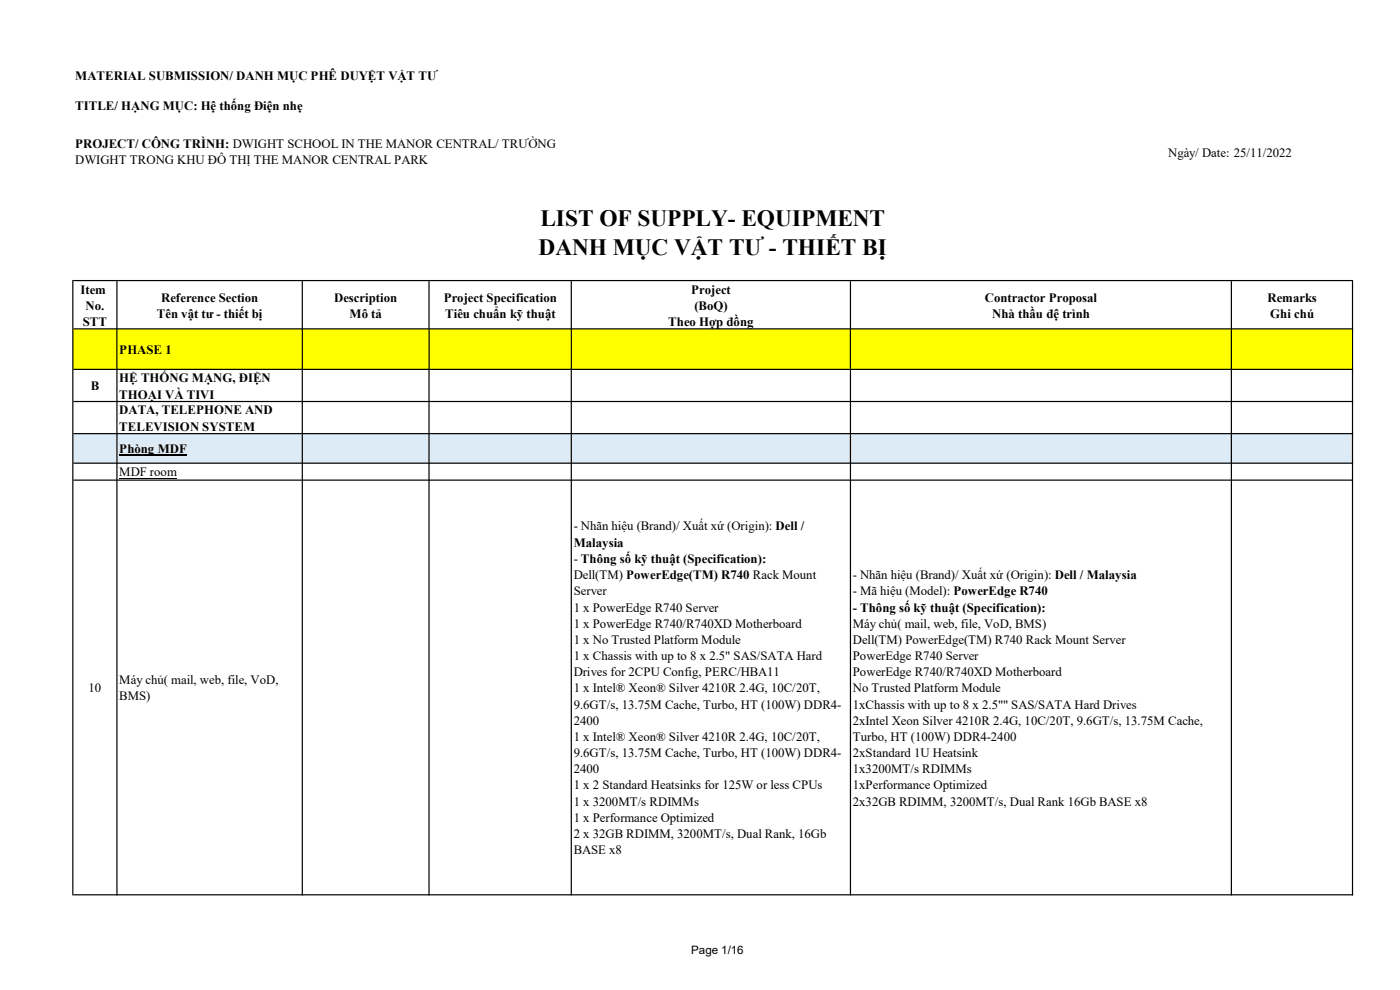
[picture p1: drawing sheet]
<svg xmlns="http://www.w3.org/2000/svg" width="297mm" height="210mm" viewBox="0 0 297 210" stroke-linecap="round" stroke-linejoin="round" font-family="sans-serif">
<defs><g id="words">
<g font-size="5">
<text x="114.6" y="48">LIST OF SUPPLY- EQUIPMENT</text>
<text x="114.3" y="54.1">DANH MỤC VẬT TƯ - THIẾT BỊ</text>
</g>
<g font-size="2.7">
<text x="16" y="17.1">MATERIAL SUBMISSION/ DANH MỤC PHÊ DUYỆT VẬT TƯ</text>
<text x="16" y="23.3">TITLE/ HẠNG MỤC: Hệ thống Điện nhẹ</text>
<text x="16" y="31.5">PROJECT/ CÔNG TRÌNH: DWIGHT SCHOOL IN THE MANOR CENTRAL/ TRƯỜNG</text>
<text x="16" y="34.9">DWIGHT TRONG KHU ĐÔ THỊ THE MANOR CENTRAL PARK</text>
<text x="247.8" y="33.3">Ngày/ Date: 25/11/2022</text>
<text x="17.1" y="62.3">Item</text>
<text x="18.2" y="65.7">No.</text>
<text x="34.2" y="64">Reference Section</text>
<text x="70.9" y="64">Description</text>
<text x="94.1" y="64">Project Specification</text>
<text x="146.6" y="62.3">Project</text>
<text x="147.3" y="65.7">(BoQ)</text>
<text x="209" y="64">Contractor Proposal</text>
<text x="268.9" y="64">Remarks</text>
<text x="17.6" y="69.1">STT</text>
<text x="33.3" y="67.4">Tên vật tư - thiết bị</text>
<text x="74.2" y="67.4">Mô tả</text>
<text x="94.4" y="67.4">Tiêu chuẩn kỹ thuật</text>
<text x="141.8" y="69.1">Theo Hợp đồng</text>
<text x="210.5" y="67.4">Nhà thầu đệ trình</text>
<text x="269.5" y="67.4">Ghi chú</text>
<text x="25.3" y="75.1">PHASE 1</text>
<text x="19.3" y="82.8">B</text>
<text x="25.3" y="81.1">HỆ THỐNG MẠNG, ĐIỆN</text>
<text x="25.3" y="84.5">THOẠI VÀ TIVI</text>
<text x="25.3" y="87.9">DATA, TELEPHONE AND</text>
<text x="25.3" y="91.4">TELEVISION SYSTEM</text>
<text x="25.3" y="96.1">Phòng MDF</text>
<text x="25.3" y="101">MDF room</text>
<text x="121.7" y="112.5">- Nhãn hiệu (Brand)/ Xuất xứ (Origin): Dell /</text>
<text x="121.7" y="116">Malaysia</text>
<text x="121.7" y="119.4">- Thông số kỹ thuật (Specification):</text>
<text x="121.7" y="122.9">Dell(TM) PowerEdge(TM) R740 Rack Mount</text>
<text x="180.9" y="122.8">- Nhãn hiệu (Brand)/ Xuất xứ (Origin): Dell / Malaysia</text>
<text x="121.7" y="126.3">Server</text>
<text x="121.7" y="129.8">1 x PowerEdge R740 Server</text>
<text x="180.9" y="126.3">- Mã hiệu (Model): PowerEdge R740</text>
<text x="180.9" y="129.8">- Thông số kỹ thuật (Specification):</text>
<text x="121.7" y="133.2">1 x PowerEdge R740/R740XD Motherboard</text>
<text x="121.7" y="136.6">1 x No Trusted Platform Module</text>
<text x="180.9" y="133.2">Máy chủ( mail, web, file, VoD, BMS)</text>
<text x="180.9" y="136.6">Dell(TM) PowerEdge(TM) R740 Rack Mount Server</text>
<text x="121.7" y="140">1 x Chassis with up to 8 x 2.5&quot; SAS/SATA Hard</text>
<text x="121.7" y="143.5">Drives for 2CPU Config, PERC/HBA11</text>
<text x="180.9" y="140">PowerEdge R740 Server</text>
<text x="180.9" y="143.5">PowerEdge R740/R740XD Motherboard</text>
<text x="18.8" y="146.8">10</text>
<text x="25.3" y="145.1">Máy chủ( mail, web, file, VoD,</text>
<text x="25.3" y="148.5">BMS)</text>
<text x="121.7" y="146.9">1 x Intel® Xeon® Silver 4210R 2.4G, 10C/20T,</text>
<text x="180.9" y="146.9">No Trusted Platform Module</text>
<text x="121.7" y="150.3">9.6GT/s, 13.75M Cache, Turbo, HT (100W) DDR4-</text>
<text x="121.7" y="153.8">2400</text>
<text x="180.9" y="150.3">1xChassis with up to 8 x 2.5&quot;&quot; SAS/SATA Hard Drives</text>
<text x="180.9" y="153.8">2xIntel Xeon Silver 4210R 2.4G, 10C/20T, 9.6GT/s, 13.75M Cache,</text>
<text x="121.7" y="157.2">1 x Intel® Xeon® Silver 4210R 2.4G, 10C/20T,</text>
<text x="121.7" y="160.6">9.6GT/s, 13.75M Cache, Turbo, HT (100W) DDR4-</text>
<text x="180.9" y="157.2">Turbo, HT (100W) DDR4-2400</text>
<text x="180.9" y="160.6">2xStandard 1U Heatsink</text>
<text x="121.7" y="164">2400</text>
<text x="121.7" y="167.5">1 x 2 Standard Heatsinks for 125W or less CPUs</text>
<text x="180.9" y="164">1x3200MT/s RDIMMs</text>
<text x="180.9" y="167.5">1xPerformance Optimized</text>
<text x="121.7" y="170.9">1 x 3200MT/s RDIMMs</text>
<text x="180.9" y="170.9">2x32GB RDIMM, 3200MT/s, Dual Rank 16Gb BASE x8</text>
<text x="121.7" y="174.3">1 x Performance Optimized</text>
<text x="121.7" y="177.8">2 x 32GB RDIMM, 3200MT/s, Dual Rank, 16Gb</text>
<text x="121.7" y="181.2">BASE x8</text>
</g>
<text font-size="2.5" x="146.6" y="202.5">Page 1/16</text>
</g></defs>
<path d="M15.6 69.8h271.4v8.6h-271.4z" fill="#ff0"/>
<path d="M15.6 92h271.4v6.3h-271.4z" fill="#ddebf7"/>
<path d="M25.3 96.6h14.4" fill="none" stroke="#000" stroke-width=".25"/>
<path d="M25.3 101.4h12.2" fill="none" stroke="#000" stroke-width=".21"/>
<g fill="#000">
<path d="M15.3 59.4h.3v130.5h-.3zM24.7 59.6h.2v130.3h-.2zM64 59.6h.3v130.3h-.3zM90.9 59.6h.2v130.3h-.2zM121.1 59.6h.2v130.3h-.2zM180.3 59.6h.3v130.3h-.3zM261.1 59.6h.3v130.3h-.3zM286.8 59.6h.3v130.3h-.3z" fill-rule="evenodd"/>
<path d="M15.6 59.4h271.5v.2h-271.5zM15.6 69.6h271.5v.3h-271.5zM15.6 78.2h271.5v.3h-271.5zM15.6 85h271.5v.3h-271.5zM15.6 91.9h271.5v.2h-271.5zM15.6 98.1h271.5v.3h-271.5zM15.6 101.7h271.5v.3h-271.5zM15.6 189.7h271.5v.2h-271.5z" fill-rule="evenodd"/>
</g>
<use href="#words"/>
</svg>
